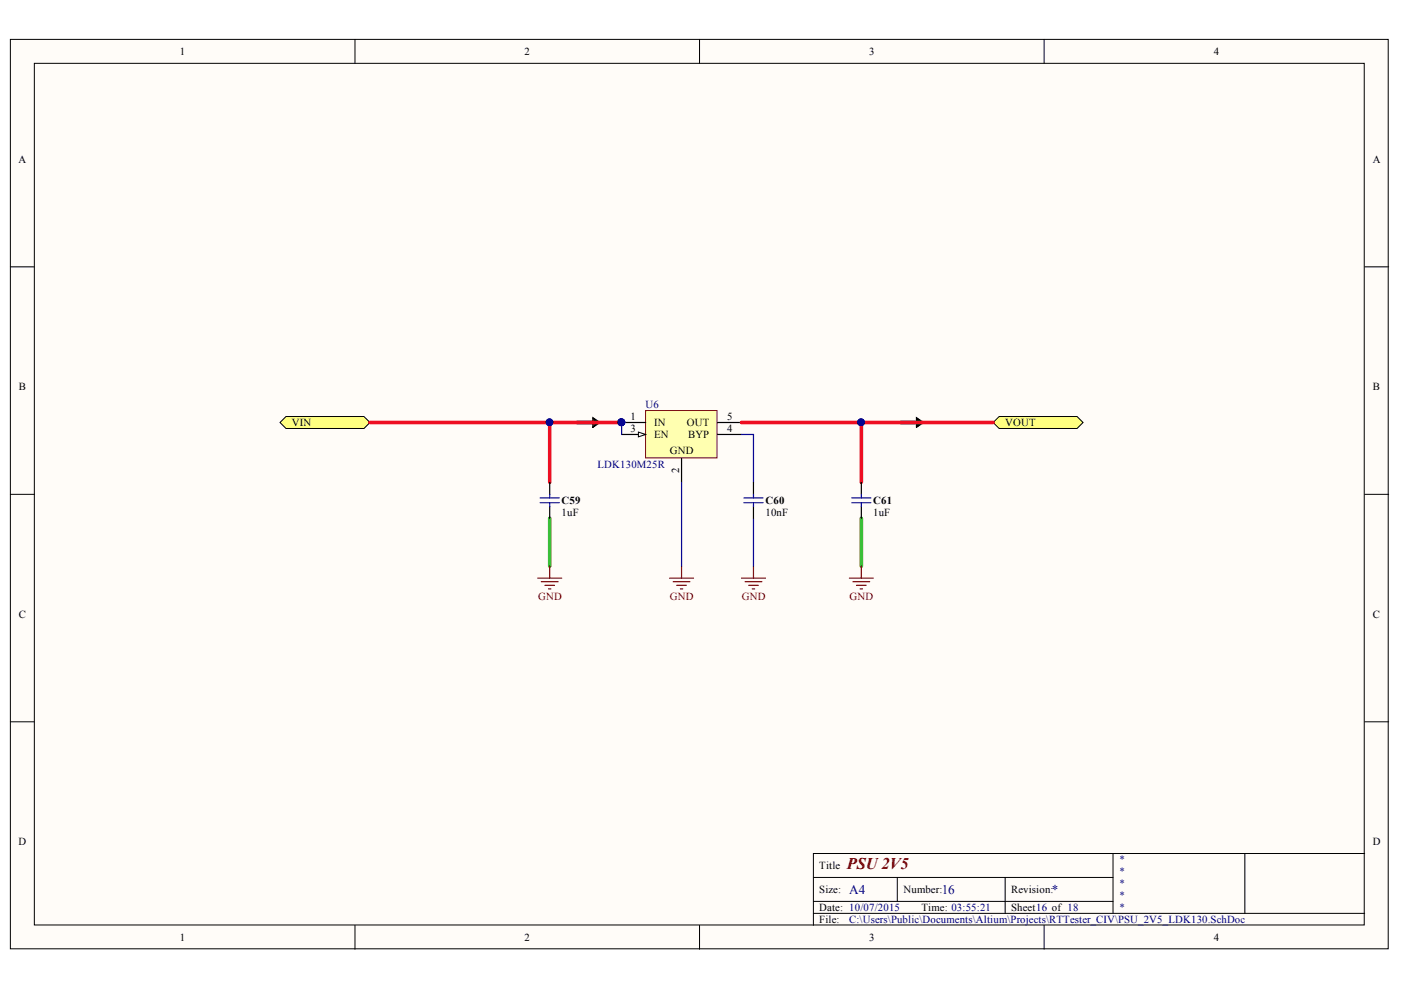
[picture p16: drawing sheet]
<svg xmlns="http://www.w3.org/2000/svg" width="297mm" height="210mm" viewBox="0 0 297 210" stroke-linecap="round" stroke-linejoin="round" font-family="sans-serif">
<defs><g id="words">
<text font-size="3.5" fill="#800000" x="179.5" y="184.3">PSU2V5</text>
<g font-size="2.8" fill="#000080">
<text x="180.1" y="189.5">A4</text>
<text x="199.7" y="189.5">16</text>
<text x="223" y="189.5">*</text>
</g>
<g font-size="2.3">
<text x="38.1" y="11.7">1</text>
<text x="111.2" y="11.7">2</text>
<text x="184.3" y="11.7">3</text>
<text x="257.4" y="11.7">4</text>
<text x="3.9" y="34.5">A</text>
<text x="291.1" y="34.5">A</text>
<text x="4" y="82.7">B</text>
<text x="291.1" y="82.7">B</text>
<text x="133.7" y="89.1">1</text>
<text x="154.2" y="89.1">5</text>
<text x="61.9" y="90.3">VIN</text>
<text x="133.7" y="91.6">3</text>
<text x="138.7" y="90.3">IN</text>
<text x="138.7" y="92.9">EN</text>
<text x="145.6" y="90.3">OUT</text>
<text x="145.9" y="92.9">BYP</text>
<text x="154.2" y="91.6">4</text>
<text x="213.1" y="90.3">VOUT</text>
<text x="142" y="96.2">GND</text>
<text x="144" y="100.4" transform="rotate(-90 144 100.4)">2</text>
<text x="119.1" y="106.9">C59</text>
<text x="162.3" y="106.9">C60</text>
<text x="185.1" y="106.9">C61</text>
<text x="119.1" y="109.4">1uF</text>
<text x="162.3" y="109.4">10nF</text>
<text x="185.1" y="109.4">1uF</text>
<text x="4" y="131">C</text>
<text x="291.1" y="131">C</text>
<text x="3.9" y="179.2">D</text>
<text x="291.1" y="179.2">D</text>
<text x="173.7" y="184.3">Title</text>
<text x="173.7" y="189.4">Size:</text>
<text x="191.6" y="189.4">Number:</text>
<text x="214.4" y="189.4">Revision:</text>
<text x="173.7" y="193.2">Date: 10/07/2015</text>
<text x="173.7" y="195.7">File:</text>
<text x="195.4" y="193.2">Time: 03:55:21</text>
<text x="214.4" y="193.2">Sheet16 of 18</text>
<text x="38.1" y="199.5">1</text>
<text x="111.2" y="199.5">2</text>
<text x="184.3" y="199.5">3</text>
<text x="257.4" y="199.5">4</text>
</g>
<g font-size="2.3" fill="#000080">
<text x="136.8" y="86.5">U6</text>
<text x="126.7" y="99.2">LDK130M25R</text>
<text x="237.2" y="183">*</text>
<text x="237.2" y="185.6">*</text>
<text x="237.2" y="188.1">*</text>
<text x="237.2" y="190.6">*</text>
<text x="180.1" y="195.7">C:\Users\Public\Documents\Altium\Projects\RTTester_CIV\PSU_2V5_LDK130.SchDoc</text>
<text x="237.2" y="193.2">*</text>
</g>
<g font-size="2.3" fill="#800000">
<text x="114.1" y="127.2">GND</text>
<text x="142" y="127.2">GND</text>
<text x="157.3" y="127.2">GND</text>
<text x="180.1" y="127.2">GND</text>
</g>
</g></defs>
<g fill="#fffcf8" stroke="#000" stroke-width=".21">
<path d="M2.2 8.4h292.1v192.8h-292.1z"/>
<path d="M7.3 13.4h281.9v182.7h-281.9z"/>
</g>
<g fill="none" stroke="#000" stroke-width=".21">
<path d="M75.3 8.4v5M148.3 8.4v5M221.4 8.4v5M2.2 56.6h5.1M289.3 56.6h5.1M2.2 104.8h5.1M289.3 104.8h5.1M2.2 153h5.1M289.3 153h5.1M75.3 196.2v5.1M148.3 196.2v5.1M172.5 186h63.5"/>
<path d="M172.5 193.7h116.8M172.5 191.1h63.5M190.2 186v5.1M213.1 186v7.7M221.4 196.2v5.1M236 181v12.7M263.9 181h-91.4v15.2M289.3 181h-25.4v12.7"/>
</g>
<path d="M136.9 87h15.1v10.1h-15.1z" fill="#ffffb0" stroke="#800000" stroke-width=".21"/>
<path d="M131.8 89.6h5.1M131.8 92.1h5.1" fill="none" stroke="#000" stroke-width=".25"/>
<circle cx="131.7" cy="89.5" r=".72" fill="#000080" stroke="#000080" stroke-width=".21"/>
<path d="M135.4 91.6l1.5 .5-1.5 .5z" fill="#fffcf8"/>
<path d="M135.4 91.6l1.5 .5-1.5 .5z" fill="none" stroke="#000" stroke-width=".21"/>
<path d="M122.4 89.6h4.6l-1-.5 .2 1 .5-.5-1-.3h-3.3v.5h3.8v-.5l.5 .3-.5 .2M125.7 88.6l1.5 1-1.5 1zM126 88.8l1 .8-1 .7zM144.5 97.2v5.1M152.1 92.1h5.1M152.1 89.6h5.1" fill="none" stroke="#000" stroke-width=".25"/>
<circle cx="131.7" cy="89.5" r=".72" fill="#000080" stroke="#000080" stroke-width=".21"/>
<g fill="#ffff80" stroke="#000" stroke-width=".21">
<path d="M59.4 89.6l1.2-1.3h16.6l1.2 1.3-1.2 1.2h-16.6z" fill-rule="evenodd"/>
<path d="M210.6 89.6l1.2-1.3h16.6l1.2 1.3-1.2 1.2h-16.6z" fill-rule="evenodd"/>
</g>
<path d="M191 89.6h4.6l-1-.5 .2 1 .5-.5-1-.3h-3.3v.5h3.8v-.5l.5 .3-.5 .2M194.3 88.6l1.5 1-1.5 1zM194.6 88.8l1 .8-1 .7zM116.6 102.3v2.5M116.6 107.3v2.6M159.7 102.3v2.5M159.7 107.3v2.6M182.6 102.3v2.5M182.6 107.3v2.6" fill="none" stroke="#000" stroke-width=".25"/>
<g fill="none" stroke="#800000" stroke-width=".25">
<path d="M114 122.6h5.1M114.8 123.3h3.5M115.5 124.1h2.1M116.3 124.9h.5M116.6 120v2.6M142 122.6h5M142.7 123.3h3.6M143.5 124.1h2M144.2 124.9h.6M144.5 120v2.6M157.2 122.6h5.1M158 123.3h3.5"/>
<path d="M158.7 124.1h2.1M159.5 124.9h.5M159.7 120v2.6M180.1 122.6h5.1M180.8 123.3h3.6M181.6 124.1h2M182.4 124.9h.5M182.6 120v2.6"/>
</g>
<path d="M116.6 109.9v10.1M182.6 109.9v10.1" fill="none" stroke="#00bf00" stroke-width=".76"/>
<path d="M78.4 89.6h53.4M116.6 89.6v12.7M157.2 89.6h53.4M182.6 89.6v12.7" fill="none" stroke="#ee0e22" stroke-width=".76"/>
<g fill="#000080" stroke="#000080" stroke-width=".21">
<circle cx="116.5" cy="89.5" r=".71"/>
<circle cx="182.6" cy="89.5" r=".72"/>
<circle cx="131.7" cy="89.5" r=".72"/>
</g>
<path d="M131.8 89.6v2.5M157.2 92.1h2.5v10.2M144.5 102.3v17.7M159.7 109.9v10.1" fill="none" stroke="#000080" stroke-width=".25"/>
<path d="M114.5 106.6h4.1M114.5 105.6h4.1M116.6 104.8v.8M116.6 106.6v.7M157.7 106.6h4.1M157.7 105.6h4.1M159.7 104.8v.8M159.7 106.6v.7M180.6 106.6h4.1M180.6 105.6h4.1M182.6 104.8v.8M182.6 106.6v.7" fill="none" stroke="#00f" stroke-width=".25"/>
<use href="#words"/>
</svg>
